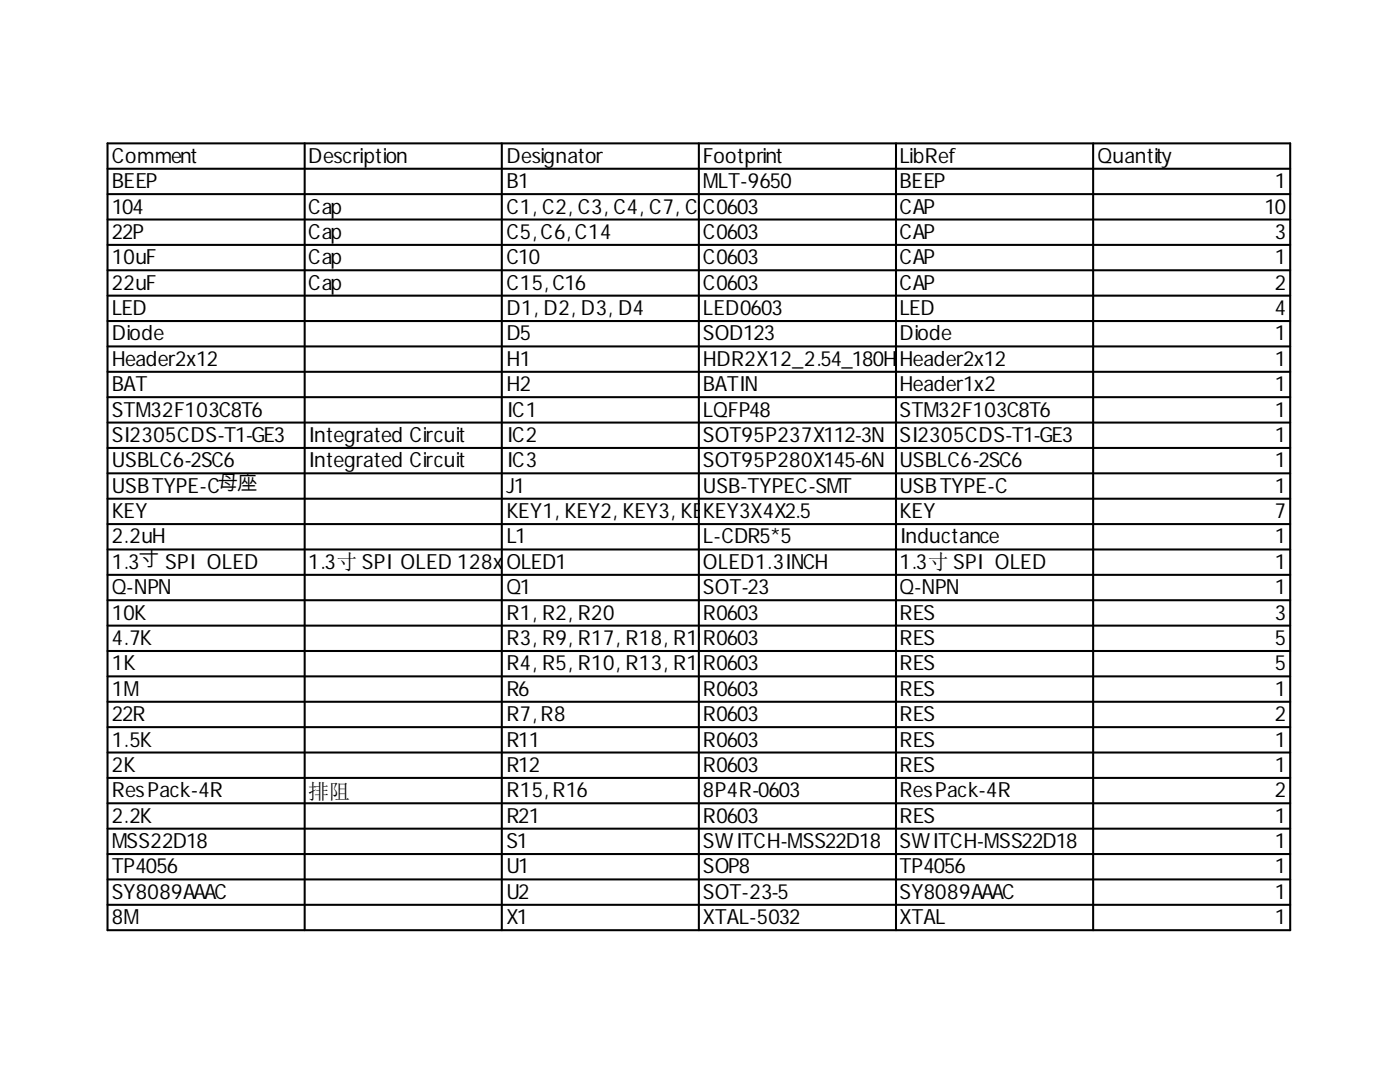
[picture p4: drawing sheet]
<svg xmlns="http://www.w3.org/2000/svg" width="168mm" height="129mm" viewBox="0 0 168 129" stroke-linecap="round" stroke-linejoin="round" font-family="sans-serif">
<defs><g id="words">
<g font-size="2.5">
<text x="13.4" y="19.6">Comment</text>
<text x="13.4" y="22.6">BEEP</text>
<text x="37.1" y="19.6">Description</text>
<text x="60.9" y="19.6">Designator</text>
<text x="60.9" y="22.6">B1</text>
<text x="84.5" y="19.6">Footprint</text>
<text x="84.5" y="22.6">MLT-9650</text>
<text x="108.1" y="19.6">LibRef</text>
<text x="108.1" y="22.6">BEEP</text>
<text x="131.9" y="19.6">Quantity</text>
<text x="153.2" y="22.6">1</text>
<text x="13.4" y="25.6">104</text>
<text x="13.4" y="28.7">22P</text>
<text x="37.1" y="25.6">Cap</text>
<text x="37.1" y="28.7">Cap</text>
<text x="60.9" y="25.6">C1, C2, C3, C4, C7, C8,060 C11, C12, C13</text>
<text x="60.9" y="28.7">C5,C6,C14</text>
<text x="84.5" y="25.6">CC9,3</text>
<text x="84.5" y="28.7">C0603</text>
<text x="108.1" y="25.6">CAP</text>
<text x="108.1" y="28.7">CAP</text>
<text x="152" y="25.6">10</text>
<text x="153.2" y="28.7">3</text>
<text x="13.4" y="31.7">10uF</text>
<text x="13.4" y="34.8">22uF</text>
<text x="37.1" y="31.7">Cap</text>
<text x="37.1" y="34.8">Cap</text>
<text x="60.9" y="31.7">C10</text>
<text x="60.9" y="34.8">C15,C16</text>
<text x="84.5" y="31.7">C0603</text>
<text x="84.5" y="34.8">C0603</text>
<text x="108.1" y="31.7">CAP</text>
<text x="108.1" y="34.8">CAP</text>
<text x="153.2" y="31.7">1</text>
<text x="153.2" y="34.8">2</text>
<text x="13.4" y="37.8">LED</text>
<text x="13.4" y="40.9">Diode</text>
<text x="60.9" y="37.8">D1, D2, D3, D4</text>
<text x="60.9" y="40.9">D5</text>
<text x="84.5" y="37.8">LED0603</text>
<text x="84.5" y="40.9">SOD123</text>
<text x="108.1" y="37.8">LED</text>
<text x="108.1" y="40.9">Diode</text>
<text x="153.2" y="37.8">4</text>
<text x="153.2" y="40.9">1</text>
<text x="13.4" y="43.9">Header2x12</text>
<text x="13.4" y="47">BAT</text>
<text x="60.9" y="43.9">H1</text>
<text x="60.9" y="47">H2</text>
<text x="84.5" y="43.9">HDR2X12_2.54_180H</text>
<text x="84.5" y="47">BATIN</text>
<text x="108.1" y="43.9">Header2x12</text>
<text x="108.1" y="47">Header1x2</text>
<text x="153.2" y="43.9">1</text>
<text x="153.2" y="47">1</text>
<text x="13.4" y="50">STM32F103C8T6</text>
<text x="13.4" y="53.1">SI2305CDS-T1-GE3</text>
<text x="37.1" y="53.1">Integrated Circuit</text>
<text x="60.9" y="50">IC1</text>
<text x="60.9" y="53.1">IC2</text>
<text x="84.5" y="50">LQFP48</text>
<text x="84.5" y="53.1">SOT95P237X112-3N</text>
<text x="108.1" y="50">STM32F103C8T6</text>
<text x="108.1" y="53.1">SI2305CDS-T1-GE3</text>
<text x="153.2" y="50">1</text>
<text x="153.2" y="53.1">1</text>
<text x="13.4" y="56.1">USBLC6-2SC6</text>
<text x="13.4" y="59.2">USBTYPE-C母座</text>
<text x="37.1" y="56.1">Integrated Circuit</text>
<text x="60.9" y="56.1">IC3</text>
<text x="60.9" y="59.2">J1</text>
<text x="84.5" y="56.1">SOT95P280X145-6N</text>
<text x="84.5" y="59.2">USB-TYPEC-SMT</text>
<text x="108.1" y="56.1">USBLC6-2SC6</text>
<text x="108.1" y="59.2">USBTYPE-C</text>
<text x="153.2" y="56.1">1</text>
<text x="153.2" y="59.2">1</text>
<text x="13.4" y="62.2">KEY</text>
<text x="13.4" y="65.3">2.2uH</text>
<text x="60.9" y="62.2">KEY1, KEY2, KEY3, KE</text>
<text x="60.9" y="65.3">L1</text>
<text x="84.5" y="62.2">KEY3X4X2KEY6, RST</text>
<text x="84.5" y="65.3">L-CDR5*5</text>
<text x="84.7" y="62.2">Y4, KEY5,.5</text>
<text x="108.1" y="62.2">KEY</text>
<text x="108.1" y="65.3">Inductance</text>
<text x="153.2" y="62.2">7</text>
<text x="153.2" y="65.3">1</text>
<text x="13.4" y="68.3">1.3寸 SPI OLED</text>
<text x="13.4" y="71.4">Q-NPN</text>
<text x="37.1" y="68.3">1.3寸 SPI OLED 128x</text>
<text x="60.7" y="68.3">646D</text>
<text x="60.9" y="68.3">OLE线1</text>
<text x="60.9" y="71.4">Q1</text>
<text x="84.5" y="68.3">OLED1.3INCH</text>
<text x="84.5" y="71.4">SOT-23</text>
<text x="108.1" y="68.3">1.3寸 SPI OLED</text>
<text x="108.1" y="71.4">Q-NPN</text>
<text x="153.2" y="68.3">1</text>
<text x="153.2" y="71.4">1</text>
<text x="13.4" y="74.4">10K</text>
<text x="13.4" y="77.5">4.7K</text>
<text x="60.9" y="74.4">R1, R2, R20</text>
<text x="60.9" y="77.5">R3, R9, R17, R18, R19</text>
<text x="84.5" y="74.4">R0603</text>
<text x="84.5" y="77.5">R0603</text>
<text x="108.1" y="74.4">RES</text>
<text x="108.1" y="77.5">RES</text>
<text x="153.2" y="74.4">3</text>
<text x="153.2" y="77.5">5</text>
<text x="13.4" y="80.5">1K</text>
<text x="13.4" y="83.6">1M</text>
<text x="60.9" y="80.5">R4, R5, R10, R13, R14</text>
<text x="60.9" y="83.6">R6</text>
<text x="84.5" y="80.5">R0603</text>
<text x="84.5" y="83.6">R0603</text>
<text x="108.1" y="80.5">RES</text>
<text x="108.1" y="83.6">RES</text>
<text x="153.2" y="80.5">5</text>
<text x="153.2" y="83.6">1</text>
<text x="13.4" y="86.6">22R</text>
<text x="13.4" y="89.7">1.5K</text>
<text x="60.9" y="86.6">R7,R8</text>
<text x="60.9" y="89.7">R11</text>
<text x="84.5" y="86.6">R0603</text>
<text x="84.5" y="89.7">R0603</text>
<text x="108.1" y="86.6">RES</text>
<text x="108.1" y="89.7">RES</text>
<text x="153.2" y="86.6">2</text>
<text x="153.2" y="89.7">1</text>
<text x="13.4" y="92.7">2K</text>
<text x="13.4" y="95.8">ResPack-4R</text>
<text x="37.1" y="95.9">排阻</text>
<text x="60.9" y="92.7">R12</text>
<text x="60.9" y="95.8">R15,R16</text>
<text x="84.5" y="92.7">R0603</text>
<text x="84.5" y="95.8">8P4R-0603</text>
<text x="108.1" y="92.7">RES</text>
<text x="108.1" y="95.8">ResPack-4R</text>
<text x="153.2" y="92.7">1</text>
<text x="153.2" y="95.8">2</text>
<text x="13.4" y="98.8">2.2K</text>
<text x="13.4" y="101.9">MSS22D18</text>
<text x="60.9" y="98.8">R21</text>
<text x="60.9" y="101.9">S1</text>
<text x="84.5" y="98.8">R0603</text>
<text x="84.5" y="101.9">SWITCH-MSS22D18</text>
<text x="108.1" y="98.8">RES</text>
<text x="108.1" y="101.9">SWITCH-MSS22D18</text>
<text x="153.2" y="98.8">1</text>
<text x="153.2" y="101.9">1</text>
<text x="13.4" y="104.9">TP4056</text>
<text x="13.4" y="108">SY8089AAAC</text>
<text x="60.9" y="104.9">U1</text>
<text x="60.9" y="108">U2</text>
<text x="84.5" y="104.9">SOP8</text>
<text x="84.5" y="108">SOT-23-5</text>
<text x="108.1" y="104.9">TP4056</text>
<text x="108.1" y="108">SY8089AAAC</text>
<text x="153.2" y="104.9">1</text>
<text x="153.2" y="108">1</text>
<text x="13.4" y="111">8M</text>
<text x="60.9" y="111">X1</text>
<text x="84.5" y="111">XTAL-5032</text>
<text x="108.1" y="111">XTAL</text>
<text x="153.2" y="111">1</text>
</g>
</g></defs>
<g fill="none" stroke="#000" stroke-width=".25">
<path d="M12.9 17.2h142.2v94.5h-142.2zM36.6 17.2v94.5M60.3 17.2v94.5M84 17.2v94.5M107.7 17.2v94.5M131.4 17.2v94.5M12.9 20.3h142.2M12.9 23.3h142.2M12.9 26.4h142.2M12.9 29.4h142.2M12.9 32.5h142.2M12.9 35.5h142.2"/>
<path d="M12.9 38.6h142.2M12.9 41.6h142.2M12.9 44.7h142.2M12.9 47.7h142.2M12.9 50.8h142.2M12.9 53.8h142.2M12.9 56.9h142.2M12.9 59.9h142.2M12.9 62.9h142.2M12.9 66h142.2M12.9 69h142.2M12.9 72.1h142.2"/>
<path d="M12.9 75.1h142.2M12.9 78.2h142.2M12.9 81.2h142.2M12.9 84.3h142.2M12.9 87.3h142.2M12.9 90.4h142.2M12.9 93.4h142.2M12.9 96.5h142.2M12.9 99.5h142.2M12.9 102.6h142.2M12.9 105.6h142.2M12.9 108.7h142.2"/>
</g>
<use href="#words"/>
</svg>
